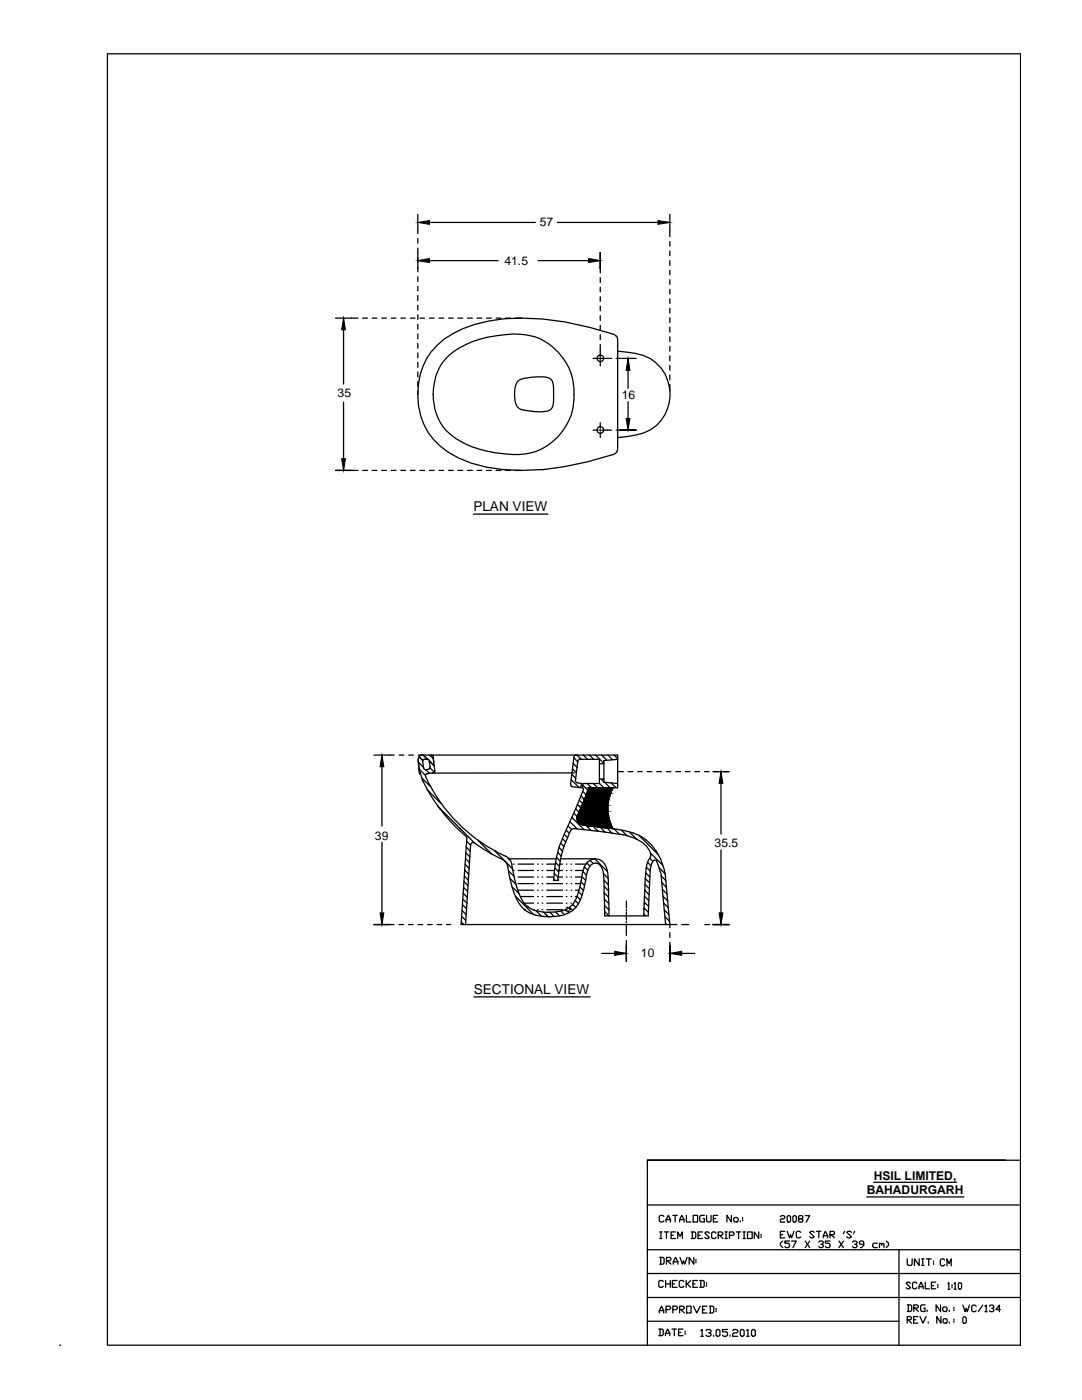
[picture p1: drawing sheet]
<svg xmlns="http://www.w3.org/2000/svg" width="216mm" height="279mm" viewBox="0 0 216 279" stroke-linecap="round" stroke-linejoin="round" font-family="sans-serif">
<defs><g id="words">
<g font-size="2.7">
<text x="94.5" y="102">PLAN VIEW</text>
<text x="94.5" y="198.4">SECTIONAL VIEW</text>
</g>
<g font-size="2.4">
<text x="107.7" y="45.1">57</text>
<text x="100.7" y="52.8">41.5</text>
<text x="67.4" y="79.3">35</text>
<text x="124.1" y="79.6">16</text>
<text x="74.8" y="167.6">39</text>
<text x="142.6" y="169">35.5</text>
<text x="127.9" y="191.1">10</text>
<text x="172.9" y="238.4">BAHADURGARH</text>
<text x="174.3" y="235.4">HSIL LIMITED,</text>
</g>
</g></defs>
<!-- layer: 0 -->
<g fill="none" stroke="#000" stroke-width=".25">
<path d="M21.4 10.7h182.2v257.8h-182.2zM83.4 42.8v3.8M83.4 47.6v.9M83.4 49.5v4.8M83.4 55.2v1M83.4 57.1v1M83.4 59v1M83.4 52h16M86 44.4h20.8M107.4 52h12.4M111.2 44.4h22.5M119.8 50.4v3.2v-3.2"/>
<path d="M119.8 53.1v1.4M119.8 55.4v1M119.8 57.3v.9M119.8 59.2v.9M133.7 42.8v4.4M133.7 48.2v.9M133.7 50.1v.9M133.7 52v.9M133.7 53.9v.9M133.7 55.8v1M133.7 57.7v1M133.7 59.6v1"/>
<path d="M66.9 63.5h4.5M68.6 63.5v13.2M72.4 63.5h.9M74.3 63.5h.9M76.2 63.5h.9M78.1 63.5h.9M80 63.5h.9M81.9 63.5h.9M83.4 78.7a13 13 0 0 1 6.9-12.1 26.9 26.9 0 0 1 13.8-3.1 57.1 57.1 0 0 1 18.6 3.3 1.08 1.08 0 0 1 .5 1.1v21.6a1.17 1.17 0 0 1-.8 1.2M83.4 78.7a13.2 13.2 0 0 0 8.2 12.8 29.1 29.1 0 0 0 12.5 2.4l4.1-.2M83.4 60.9v1M83.4 62.8v1"/>
<path d="M83.4 64.7v1M83.4 66.6v1M83.4 68.5v1M83.4 70.4v1M83.4 72.3v1M83.4 74.2v1M83.4 76.1v1M83.4 78v.7M83.8 63.5h.9M85.7 63.5h.9M87.6 63.5h.9M89 71.5a18 18 0 0 1 11.8-4.7 11.7 11.7 0 0 1 9.6 2.6 12.5 12.5 0 0 1 4 11.9 11.6 11.6 0 0 1-13.7 9.3 18.6 18.6 0 0 1-11.1-4.2 10.6 10.6 0 0 1-3.1-8.5 10.2 10.2 0 0 1 2.5-6.4z"/>
<path d="M89.5 63.5h.9M91.4 63.5h.9M93.3 63.5h.9M95.2 63.5h1M97.1 63.5h1M99 63.5h1M100.9 63.5h1M102.8 63.5h1.3M103.3 76.1a5.5 5.5 0 0 1 3.4-.8l.2-.1a4.8 4.8 0 0 1 3.1 .5 4.5 4.5 0 0 1 .5 3v1.2a1.87 1.87 0 0 1-2.1 2.3 12.5 12.5 0 0 1-4.8-.7 3.1 3.1 0 0 1-.9-2.8 4 4 0 0 1 .6-2.6zM118.3 71.5h3.7M119.8 61.1v.9M119.8 63v1"/>
<path d="M119.8 64.9v1M119.8 66.8v1M119.8 68.7v4.3M123 71.5h3.9M123.2 70.1a15.8 15.8 0 0 1 6.7 1.5 8.3 8.3 0 0 1 3.6 8.7 8.3 8.3 0 0 1-6.8 6.6l-3.5 .4M125.3 71.5v6M133.7 61.5v1M133.7 63.4v1M133.7 65.3v1M133.7 67.2v1M133.7 69.1v1M133.7 71v1"/>
<path d="M133.7 72.9v1M133.7 74.8v1M133.7 76.7v1.3M68.6 80.2v13.7M70.2 93.9h-3.3h3.3M70.2 93.9h1.2M72.4 93.9h.9M74.3 93.9h.9M76.2 93.9h.9M78.1 93.9h.9M80 93.9h.9M81.9 93.9h.9"/>
<path d="M83.8 93.9h.9M85.7 93.9h.9M87.6 93.9h.9M89.5 93.9h.9M91.4 93.9h.9M93.3 93.9h.9M95.2 93.9h1M97.1 93.9h1M99 93.9h1M100.9 93.9h1M102.8 93.9h1.3M118.3 85.8h1.1"/>
<path d="M119.6 85.8h.3M119.8 84.4v1M119.8 85.7v.3M119.8 86.3v1M120.2 85.8h1.8M122.4 90.7l-5.2 1.5-4.7 1-4.4 .6M123 85.8h.7M125.3 80.2v5.6M126.9 85.8h-3.2h3.2M94.5 102.6h14.8M74.6 150.7h4.1M76.2 150.7v14.2"/>
<path d="M79.6 150.7h1M81.5 150.7h1M83.5 150.7h39.7v6.5h-5.8l-2.2 5.6M83.5 152l.3 2.2 .6 1.8M83.5 151.9v-.3l.1 2.1M83.5 152.1l1 1M83.5 151.9h.1M83.6 153.7l.1 .8M83.6 151l.8 .8zM83.7 153.6l1.2 1.2M84.2 155.3l1.7 1.7M84.3 150.7l-.6 .2-.2 .7"/>
<path d="M84.3 152l.2 1.2M84.5 156a34.9 34.9 0 0 0 8.6 11.1l-1.1 17.4h.9M84.5 150.7l.9 .9M84.5 153.2v.1M84.5 153.3l.1 .2 .4 .1M84.8 151.5h.4M84.8 151.5a.44 .44 0 0 0-.5 .5M84.9 155a32.4 32.4 0 0 0 16 15.9M84.9 153.6l.8 .7M85.2 157.6l2.8 2.7M85.3 151.5l.3 .2 1.1 1.2-1-1.1 .1 1.5-.1 .1-.7 .2M85.3 154.4a.44 .44 0 0 0-.4 .6"/>
<path d="M85.7 150.7l.8 .8M85.8 153.2l.9 .9M86 150.7l.5 .3M86.6 152.1l-.2-1 .4 2.7M86.8 153.7l-.2 .5-1.4 .2M113.9 156.8l.2 .1M114 155.6l1.5 1.6M114.1 154.5l.8 .8M114.2 153.4l.8 .8M114.4 152.3l.8 .8M114.5 151.2l.8 .8M114.6 154.2l-28.4 .1"/>
<path d="M114.8 155.7l.2 .4 1.1 .3-.3 .8-1.6-.2-.3-.3v-.2M115 150.7l-.5 .3-.7 5.5M115.2 150.7l.8 .8M115.3 151.9l-.5 3.9M115.6 159.7l.7 .6M115.8 151.5h3.8v4.9M115.8 151.5l-.5 .4M115.9 158.8l.7 .7M115.9 156.4l.1 .1M116.3 156.7l1 1M116.3 157.9l.6 .7M116.4 157.6l-2.2 5.2a45.6 45.6 0 0 0-3.2 8.3l-.5 4.6h.8a23.5 23.5 0 0 1 2.5-9.8"/>
<path d="M116.4 150.7l.8 .8M116.9 158.9l-.1 .1M117.2 156.4l.8 .8M117.6 150.7l.9 .8M118.4 156.4l.9 .8M118.8 150.7l1.7 1.6M119.6 156.4h-3.2l-.3 .8 .3 .1v.3M119.6 152.4h.9M119.6 155.5h.9M119.6 156.4l.9 .8M119.9 155.5l.6 .5M120.1 150.7l1 1.1"/>
<path d="M120.6 156.1l1.1 1.1M121.3 150.7l.9 .9M121.9 156.2l1.1 1M122.3 157.2a8.7 8.7 0 0 0 0 8.2M122.5 150.7l.7 .7M123.2 151.5l-2.7 .3v4.3l2.7 .3M123.2 154h1.2M125.3 154h1M127.2 154h1M129.1 154h1M131 154h1M132.9 154h1"/>
<path d="M134.8 154h1M136.8 154h.9M138.7 154h.9M140.6 154h.9M142.3 154h3.2M143.9 154v12.4M76.2 168v16.5M87.3 160.9l7.5 7.5M92.3 179.4l.9 .8M92.4 178.3l.8 .8M92.5 177.1l.8 .8M92.6 176l.8 .8"/>
<path d="M92.6 174.8l.9 .8M92.7 173.6l.8 .9M92.8 172.5l.8 .8M92.9 171.4l.8 .8M92.9 170.2l.9 .8M93 169l.8 .9M93.1 167.9l.8 .8M94.6 168.2a37.5 37.5 0 0 0 5.9 3.5 2.18 2.18 0 0 1 .9 1.4M94.7 168.2h-.5l-.2 .3-1.1 16M95.4 167.8l2.8 2.7M98.7 169.8h.1M98.7 169.8l3.5 3.6"/>
<path d="M100.9 170.9a2.18 2.18 0 0 1 1.2 1.7M101.2 171.1l.5 .5M101.3 173.1l.5 2.5M101.4 173.8l1.2 1.1M101.5 171.4h9.5M101.6 171.4l.1 .2M101.8 175.3l1.2 1.2M101.8 175.6a10.7 10.7 0 0 0 2.8 5.9M101.8 175.6h.1M102.2 177l1.4 1.3M102.5 173.7h.1M102.5 172.5h.1"/>
<path d="M102.8 178.8l3.7 3.7M103.4 177.7h3.1M103.4 176.3h3.1M103.4 175h3.1M103.4 173.7h3.1M103.4 172.5h3.1M103.8 178.9h2.7M107.3 178.9h.1M107.3 177.7h.1M107.3 176.3h.1M107.3 175h.1M107.3 173.7h.1"/>
<path d="M107.3 172.5h.1M108.2 178.9h.1M108.2 177.7h.1M108.2 176.3h.1M108.2 175h.1M108.2 173.7h.1M108.2 172.5h.1M109.1 178.9h3.1M109.1 177.7h3.1M109.1 176.3h3.1M109.1 175h1.4M109.1 173.7h1.5"/>
<path d="M109.1 172.5h1.7M110.5 175.5l.3 .2M110.6 174.3l.8 .8M110.7 173.2l.8 .8M110.9 172.2l.7 .7M111.1 171.1l.7 .8M111.3 175.6h.1M111.3 170.1l.7 .7M111.4 175h.8M111.5 173.7h.7M111.6 169.1l.6 .8M111.7 172.5h.5"/>
<path d="M111.9 171.4h6.8M111.9 168.3l.6 .6M112.2 167.4l.7 .6M112.6 166.5l.7 .7M113 165.7l.6 .6M113 178.9h.1M113 177.7h.1M113 176.3h.1M113 175h.1M113 173.7h.1M113 172.5h.1M113.3 164.8l.8 .8"/>
<path d="M113.7 164l1.5 1.4M113.9 178.9h.2M113.9 177.7h.2M113.9 176.3h.2M113.9 175h.2M113.9 173.7h.2M113.9 172.5h.2M114.1 163.1l2.5 2.5M114.5 162.3l.7 .6M114.7 165.4l6 .7a17.7 17.7 0 0 1 6 1.2 4.5 4.5 0 0 1 3.2 3.5l-.1 .2a5.5 5.5 0 0 0-1 3.5l-.3 7M114.7 165.3a.87 .87 0 0 0-.9 .6M114.8 179.7l.6 .7"/>
<path d="M114.8 178.9h.3M114.8 177.7h.7M114.8 176.3h1M114.8 175h1.3M114.8 173.7h1.6M114.8 172.5h2.1M114.9 161.4l.6 .7M115.2 178.9l.6 .7M115.2 162.8h.1M115.2 160.6l.7 .6M115.2 162.8a1.29 1.29 0 0 0 1.1 1.8M115.5 178l.6 .7"/>
<path d="M115.7 177l.7 .7M115.9 176l.7 .7M116.1 174.9l.8 .8M116.2 164.7l2.9 .3a26 26 0 0 1 8.5 1.8 10.6 10.6 0 0 1 5.1 7.6M116.3 173.9l.7 .8M116.6 173l.7 .7M116.9 164.7l1.1 1.1M117.1 172.2l.6 .7M117.7 171.7l.7 .6M118.3 164.9l1.1 1M118.7 171.4l2.5 2.5M118.7 171.4a2.97 2.97 0 0 0-2.4 2.7 16.6 16.6 0 0 1-2 6.4 6 6 0 0 1-4.7 1.6 5.9 5.9 0 0 1-5-1.8 18.8 18.8 0 0 1-2.5-7.7"/>
<path d="M118.7 171.4a2.66 2.66 0 0 1 2.6 2.8l.2 8.6-.8-.9M119.8 165.1l.9 1M120.4 174.4l.9 .9M120.5 175.7l.9 .9M120.5 176.9l.9 .9M120.5 178.2l.9 .9M120.6 179.4l.9 .9M121.1 165.3l1.1 1M122.5 165.4l1.1 1.1M124 165.7l1.2 1.1M125 179.8v1.4M125.6 166l1.5 1.5"/>
<path d="M127.5 166.7l3.8 3.8M128.6 178.8l.9 .9M128.7 177.7l.8 .8M128.7 176.5l.9 .9M128.7 175.3l.9 .9M128.8 174.2l.8 .8M129 173.1l.8 .7M129.2 172.1l.7 .7M129.6 171.3l.7 .6M129.8 170.2l2.5 2.5M130.3 171.9a5.4 5.4 0 0 0-.6 3l-.4 7.9h-8.6l-.2-7.3a4.9 4.9 0 0 0-.8-2.9 1.45 1.45 0 0 0-2.4 1l-.1 .5a25.8 25.8 0 0 1-1.7 6.1 6.1 6.1 0 0 1-5.9 2.8h-.2M130.3 171.9l.4-.3 .4 .3"/>
<path d="M131 171.9l.8 2.1M131.5 173.2l1.2 1.2M131.8 174a2.48 2.48 0 0 0 1.1 1.8M131.9 174.8l.9 9.7M132.1 176.1l.9 1M132.2 177.5l.9 1M132.3 178.8l.9 1M132.7 174.4l1 10.1M143.9 169.6v14.9M77.8 184.5h-3.2h3.2M77.8 184.5h.8M79.6 184.5h.9"/>
<path d="M81.5 184.5h.9M83.4 184.5h.9M85.3 184.5h.9M87.2 184.5h1M89.1 184.5h.8M92 184l.6 .5M92.1 182.9l.8 .8M92.2 181.7l.8 .8M92.3 180.6l.8 .8M92.9 184.5h40.8M94.5 199h23.2M104.6 180.2h1.9"/>
<path d="M104.6 181.5a6.6 6.6 0 0 0 4.8 1.5M104.6 181.5h.1M105.2 180.9h.1M106.4 181.6h.1M106.9 181.8l1.1 1M107.3 181.6h.1M107.3 180.2h.1M108.2 181.6h.1M108.2 180.2h.1M108.4 182l1 .9M108.9 182.4l.5 .6M109.1 181.6h3.1"/>
<path d="M109.1 180.2h3.1M109.7 182.1l.8 .8M110.9 182l.7 .8M111.9 181.8l.7 .7M112.8 181.5l.2 .3M112.9 181.5l.6 .7M113 180.2h.1M113.3 181l-.3 .2M113.6 181.2l.1 .3M113.6 181.8l-.3 .1M113.6 181.1l.7 .6M113.7 181.5h.1"/>
<path d="M113.9 180.2h.2M114.3 180.5l.6 .6M120.1 190.3h4.9M120.6 180.7l.9 .9M125 188.7v3.2v-3.2M125 181.5v.3M125 182.1v1.4M125 183.8v.3M125 184.3v2.4M125 187.7v1M128.5 181.3v1.5M128.5 182.4l.3 .4"/>
<path d="M128.5 181.2l.9 .9M128.5 180l.9 .9M132.4 180.2l1 1M132.5 181.6l1 .9M132.6 182.9l1 1M132.8 184.3l.2 .2M133.7 188.7v3.2v-3.2M133.7 184.5h1.4M133.7 184.5v.7M133.7 186.1v1M133.7 188v.7M133.7 190.3h4.9"/>
<path d="M136 184.5h1.4M140.6 184.5h1M142.6 184.5h.9M144.5 184.5h1M145.5 184.5h-3.2h3.2M129.2 231.5v37M172.9 238.9h19.4M174.3 236h16.6M200.6 231.5h-71.4h74.4M129.2 258.9h74.4M129.2 254.2h74.4M129.2 249.4h74.4"/>
<path d="M129.2 240.5h74.4M131.6 250.9h.7l.2 .2v.9l-.2 .3h-.7M131.6 245.9h.5M131.6 247.2h.5M131.8 250.9v1.4M131.9 245.9v1.3M132.3 255.8l-.2-.2h-.4l-.2 .2v.9l.2 .2h.4l.2-.2M132.5 242.8l-.3-.2h-.4l-.3 .2v.9l.3 .2h.4l.3-.2M132.6 245.9h.8M132.8 255.6v1.3M132.8 256.2h.9M132.9 243.9v-.5l.5-.8 .4 .8v.5"/>
<path d="M132.9 243.4h.9M133 251.6h.7l.2-.5-.2-.2h-.7v1.4M133 245.9v1.3M133.2 251.6l.7 .7M133.7 255.6v1.3M133.9 246.5h.4M134.2 256.2h.4M134.3 242.6h.8M134.3 252.3v-.5l.5-.9 .5 .9v.5M134.3 251.8h1M134.7 242.6v1.3M134.8 245.9h-.9v1.3h.9"/>
<path d="M135.1 255.6h-.9v1.3h.9M135.2 247.2v-1.3l.5 .8 .5-.8v1.3M135.6 243.9v-.5l.4-.8 .5 .8v.5M135.6 243.4h.9M135.7 250.9l.5 1.4 .2-.7 .2 .7 .5-1.4M136.5 255.8l-.3-.2h-.4l-.3 .2v.9l.3 .2h.4l.3-.2M136.9 255.6v1.3M137 242.6v1.3h.9M137.1 256.2l.7 .7M137.8 255.6l-.7 .6h-.2M137.9 245.9h.7l.2 .2v.9l-.2 .2h-.7M138.1 245.9v1.3"/>
<path d="M138.3 256.2h.4M138.3 242.6h.9v1.3h-.9zM138.4 250.9v1.4l-.9-1.4v1.4M138.9 251.4v.2M138.9 251.8v.2M139.2 255.6h-.9v1.3h.9M139.3 246.5h.4M139.6 255.6h.7l.2 .2v.9l-.2 .2h-.7M139.8 255.6v1.3M140.2 245.9h-.9v1.3h.9M140.6 242.6h-.7l-.3 .2v.9l.3 .2h.7v-.7h-.3M141 242.6v1.1l.2 .2h.5l.2-.2v-1.1"/>
<path d="M141 256v.2M141 256.4v.3M141.5 246.1l-.2-.2h-.4l-.3 .2 .9 .9-.2 .2h-.4l-.3-.2M142.3 243.2h.5M142.9 246.1l-.3-.2h-.4l-.2 .2v.9l.2 .2h.4l.3-.2M143.2 242.6h-.9v1.3h.9M143.3 246.5h.7l.2-.2v-.2l-.2-.2h-.7v1.3M143.6 246.5l.6 .7M144.7 245.9h.4M144.7 247.2h.4M144.9 245.9v1.3M145.6 246.5h.6l.3-.2v-.2l-.3-.2h-.6v1.3"/>
<path d="M145.9 242.6v1.3l-.9-1.3v1.3M146.4 243.2l.2-.2h.4l.3 .2v.5l-.3 .2h-.4l-.2-.2zM146.9 245.9h.9M147.4 245.9v1.3M147.7 243.7v.2M148.2 243v.2M148.2 243.4v.3M148.3 245.9h.4M148.3 247.2h.4M148.5 245.9v1.3M149.2 245.9h.9v1.3h-.9zM151.4 245.9v1.3l-.9-1.3v1.3"/>
<path d="M151.9 246.3v.2M151.9 246.7v.3M155.7 242.8l.3-.2h.4l.2 .2-.2 .4h-.4l-.3 .2v.5h.9M155.7 246.4h.5M156.2 247.7l-.5 .4v.4l.5 .5M156.6 245.7h-.9v1.3h.9M157.1 245.7l.4 1.3 .2-.6 .3 .6 .4-1.3M157.1 242.8l.2-.2h.2l.2 .2v.9l-.2 .2h-.2l-.2-.2zM157.5 247.7h-.9v.4h.7l.2 .2v.5l-.2 .2h-.4l-.3-.2M158 247.7h.9l-.7 1.3M158.2 242.8l.2-.2 .5 .2v.9l-.3 .2h-.2l-.2-.2zM159.5 243.2l-.2-.2 .2-.4h.5l.2 .2-.2 .4h-.5l-.2 .2 .2 .5h.5l.2-.2-.2-.5"/>
<path d="M159.8 245.9l-.3-.2h-.4l-.2 .2v.9l.2 .2h.4l.3-.2M160.7 242.6h.9l-.7 1.3M160.7 247.7l.9 1.3M161.6 247.7l-.9 1.3M162.4 245.9l-.2-.2h-.4l-.2 .2 .8 .9-.2 .2h-.4l-.2-.2M162.9 245.7h.9M163.4 247.9l.2-.2h.5l.2 .2-.2 .4h-.3M163.4 245.7v1.3M164.1 248.3l.2 .2v.3l-.2 .2h-.5l-.2-.2M164.3 247v-.4l.4-.9 .5 .9v.4M164.3 246.6h.9M165.6 246.4h.7l.2-.2v-.3l-.2-.2h-.7v1.3"/>
<path d="M165.6 247.7h-.9v.4h.7l.2 .2v.5l-.2 .2h-.5l-.2-.2M165.8 246.4l.7 .6M167.4 247.7l.9 1.3M168.3 247.7l-.9 1.3M168.5 245.7l-.2 .5M169.9 245.9l-.3-.2h-.4l-.2 .2 .9 .9-.3 .2h-.4l-.2-.2M170.1 247.9l.2-.2h.5l.2 .2-.2 .4h-.3M170.5 245.7l-.2 .5M170.8 248.3l.2 .2v.3l-.2 .2h-.5l-.2-.2M172.4 248.3h-.7l-.2-.4 .2-.2h.4l.3 .2v.6l-.5 .5h-.2M175.1 248.1h-.7l-.3 .2v.5l.3 .2h.7M175.5 248.3l.2-.2 .3 .2v.2"/>
<path d="M175.5 248.1v.9M176 248.3l.2-.2 .2 .2v.7M176.8 247.7l.5 .4v.4l-.5 .5M179.4 249.4v19.1M181 251.2v1.1l.3 .2h.5l.2-.2v-1.1M181.7 256.1l-.2-.2h-.5l-.2 .2 .9 .9-.2 .2h-.5l-.2-.2M182.9 256.1l-.2-.2h-.4l-.2 .2v.9l.2 .2h.4l.2-.2M183.4 257.2v-.4l.4-.9 .4 .9v.4M183.4 256.8h.8M183.4 251.2v1.3l-.9-1.3v1.3M183.9 251.2h.5M183.9 252.5h.5"/>
<path d="M184.1 251.2v1.3M184.6 255.9v1.3h.8M184.8 251.2h1M185.3 251.2v1.3M185.9 256.6h.4M186.3 251.7v.2M186.3 252.1v.2M186.7 255.9h-.8v1.3h.8M187.1 256.3v.3M187.1 256.8v.2M188.5 251.5l-.2-.3h-.5l-.2 .3v.9l.2 .2h.5l.2-.2M188.9 252.6v-1.4l.5 1 .4-1v1.4"/>
<path d="M189.2 256.2l.1-.2v1.3M189.2 257.3h.3M190 256.4v.2M190 256.8v.2M190.4 256.2l.2-.2v1.3M190.4 257.3h.4M191.2 256.2l.2-.2 .5 .2v.8l-.2 .3h-.3l-.2-.3zM11.9 268.5h.1M129.2 263.7h50.2M131.5 265.2h.6l.2 .3v.8l-.2 .3h-.6M131.5 262v-.4l.5-.9 .4 .9v.4M131.5 261.6h.9"/>
<path d="M131.7 265.2v1.4M132.8 266.6v-.5l.4-.9 .5 .9v.5M132.8 266.1h.9M132.9 261.4h.7l.2-.3v-.2l-.2-.2h-.7v1.3M134.1 265.2h.9M134.3 261.4h.6l.3-.3v-.2l-.3-.2h-.6v1.3M134.5 265.2v1.4M135.4 265.9h.5M135.6 261.4h.7l.2-.3v-.2l-.2-.2h-.7v1.3M135.9 261.4l.6 .6M136.3 265.2h-.9v1.4h.9M136.7 265.7v.2"/>
<path d="M136.7 266.1v.2M137 260.7h.9v1.3h-.9zM138.4 260.7l.6 1.3 .7-1.3M139.8 265.5l.3-.2v1.4M139.8 266.7h.5M140.2 261.4h.4M140.9 265.5l.2-.2h.5l.3 .2v.3l-.5 .2M141.1 260.7h-.9v1.3h.9M141.5 260.7h.7l.2 .2v.9l-.2 .2h-.7M141.6 266l.3 .2v.3l-.3 .2h-.5l-.2-.2M141.7 260.7v1.3M142.4 266.5v.2"/>
<path d="M142.9 265.5l.2-.2 .6 .2v1l-.3 .2-.5-.2zM142.9 261.1v.3M142.9 261.6v.2M145.2 265.3h-1v.5h.7l.3 .2v.5l-.3 .2h-.5l-.2-.2M145.7 266.5v.2M146.2 265.5l.2-.2h.6l.2 .2v.3l-.2 .2h-.6l-.2 .2v.5h1M147.7 265.5l.3-.2 .5 .2v1l-.3 .2-.5-.2zM149 265.5l.2-.2v1.4M149 266.7h.5M150 265.5l.2-.2 .5 .2v1l-.2 .2-.5-.2zM181 260.4h.7l.2 .2v.9l-.2 .2h-.7M181 263.4h.7l.2-.4-.2-.3h-.7v1.4"/>
<path d="M181.2 260.4v1.3M181.2 263.4l.7 .7M182.3 263.4h.4M182.3 261.1h.7l.2-.5-.2-.2h-.7v1.3M182.6 261.1l.6 .6M183.1 262.7h-.8v1.4h.8M183.6 262.7l.6 1.4 .6-1.4M184.6 260.4h-.7l-.2 .2v.9l.2 .2h.7v-.6h-.3M185 261.5v.2M185.2 263.8v.3M187.7 260.4v1.3l-.9-1.3v1.3M187.8 262.7v1.4l-.9-1.4v1.4"/>
<path d="M188.1 261.1l.2-.3h.5l.2 .3v.4l-.2 .2h-.5l-.2-.2zM188.4 263.2h.4l.2 .2v.4l-.2 .3h-.4l-.2-.3v-.4zM189.4 261.5v.2M189.4 263.8v.3M190.3 260.9v.2M190.3 261.4v.2M190.3 263.3v.2M190.3 263.7v.2M192.1 260.5l.5 1.3 .2-.7 .2 .7 .4-1.3M192.1 263l.2-.2h.3l.2 .2v.9l-.2 .2h-.3l-.2-.2zM194.8 260.7l-.3-.2h-.4l-.2 .2v.9l.2 .2h.4l.3-.2M196.1 260.5l-.9 1.3"/>
<path d="M196.5 260.7l.3-.2v1.3M196.5 261.8h.5M197.4 260.7l.2-.2h.5l.2 .4-.4 .2M198.1 261.1l.2 .3-.2 .4h-.5l-.2-.2M199.6 261.4h-.9l.7-.9v1.3"/>
<circle cx="119.8" cy="71.5" r=".66"/>
<circle cx="119.8" cy="85.8" r=".66"/>
</g>
<g fill="#000" stroke="#000" stroke-width=".2">
<path d="M83.4 44.4l2.3-.4v.8zM83.4 52l2.3-.4v.8zM117.4 51.6l2.4 .4-2.4 .4zM131.3 44l2.4 .4-2.4 .4zM68.6 63.5l.3 2.3h-.7zM125.3 71.5l.4 2.4h-.8zM68.2 91.6h.7l-.3 2.3zM124.9 83.5h.8l-.4 2.3zM76.2 150.7l.4 2.3h-.8zM143.9 154l.3 2.3h-.7zM116.2 164.7h5.8zM75.8 182.2h.8l-.4 2.3z"/>
<path d="M122.7 189.9l2.3 .4-2.3 .4zM133.7 190.3l2.3-.4v.8zM143.5 182.2h.7l-.3 2.3z"/>
<path d="M116.9 158.9l-.3 .6h4.9zM116.9 158.9h4.8l-.2 .6z"/>
<path d="M117.1 158.3l-.2 .6h4.8zM117.1 158.3h4.7l-.1 .6z"/>
<path d="M117.4 157.2l-.3 1.1h4.7zM117.4 157.2h5l-.6 1.1z"/>
<path d="M117.4 157.2h5zM117.4 157.2h5zM117.4 157.2h5z"/>
<path d="M115.1 163.1v.1h6.4zM115.1 163.1h6.4v.1z"/>
<path d="M115.2 162.8l-.1 .3h6.4zM115.2 162.8h6.3v.3z"/>
<path d="M115.1 163.2v.4h6.5zM115.1 163.2h6.4l.1 .4z"/>
<path d="M115.1 163.6l.1 .4h6.5zM115.1 163.6h6.5l.1 .4z"/>
<path d="M115.2 164l.3 .3h6.3zM115.2 164h6.5l.1 .3z"/>
<path d="M115.5 164.3h6.3zM115.5 164.3h6.3z"/>
<path d="M116.1 160.8l-.5 1.1h5.7zM116.1 160.8h5.2v1.1z"/>
<path d="M115.5 164.3l.3 .2h6.1zM115.5 164.3h6.3l.1 .2z"/>
<path d="M116.1 160.7v.1h5.2zM116.1 160.7h5.2v.1z"/>
<path d="M116.6 159.5l-.5 1.2h5.2zM116.6 159.5h4.9l-.2 1.2z"/>
<path d="M116.2 164.7h5.8zM115.8 164.5l.4 .2h5.8zM115.8 164.5h6.1l.1 .2z"/>
<path d="M116.3 164.7l.9 .1h4.8zM116.3 164.7h5.7v.1z"/>
<path d="M117.2 164.8l1.9 .2h3zM117.2 164.8h4.8l.1 .2z"/>
<path d="M119.1 165l3.1 .1zM119.1 165h3l.1 .1z"/>
<path d="M115.2 162.8h6.3zM115.2 162.8h6.3zM115.6 161.9l-.4 .9h6.3zM115.6 161.9h5.7l.2 .9z"/>
<path d="M119.9 165.1l2.4 .3zM119.9 165.1h2.3l.1 .3z"/>
</g>
<use href="#words"/>
</svg>
